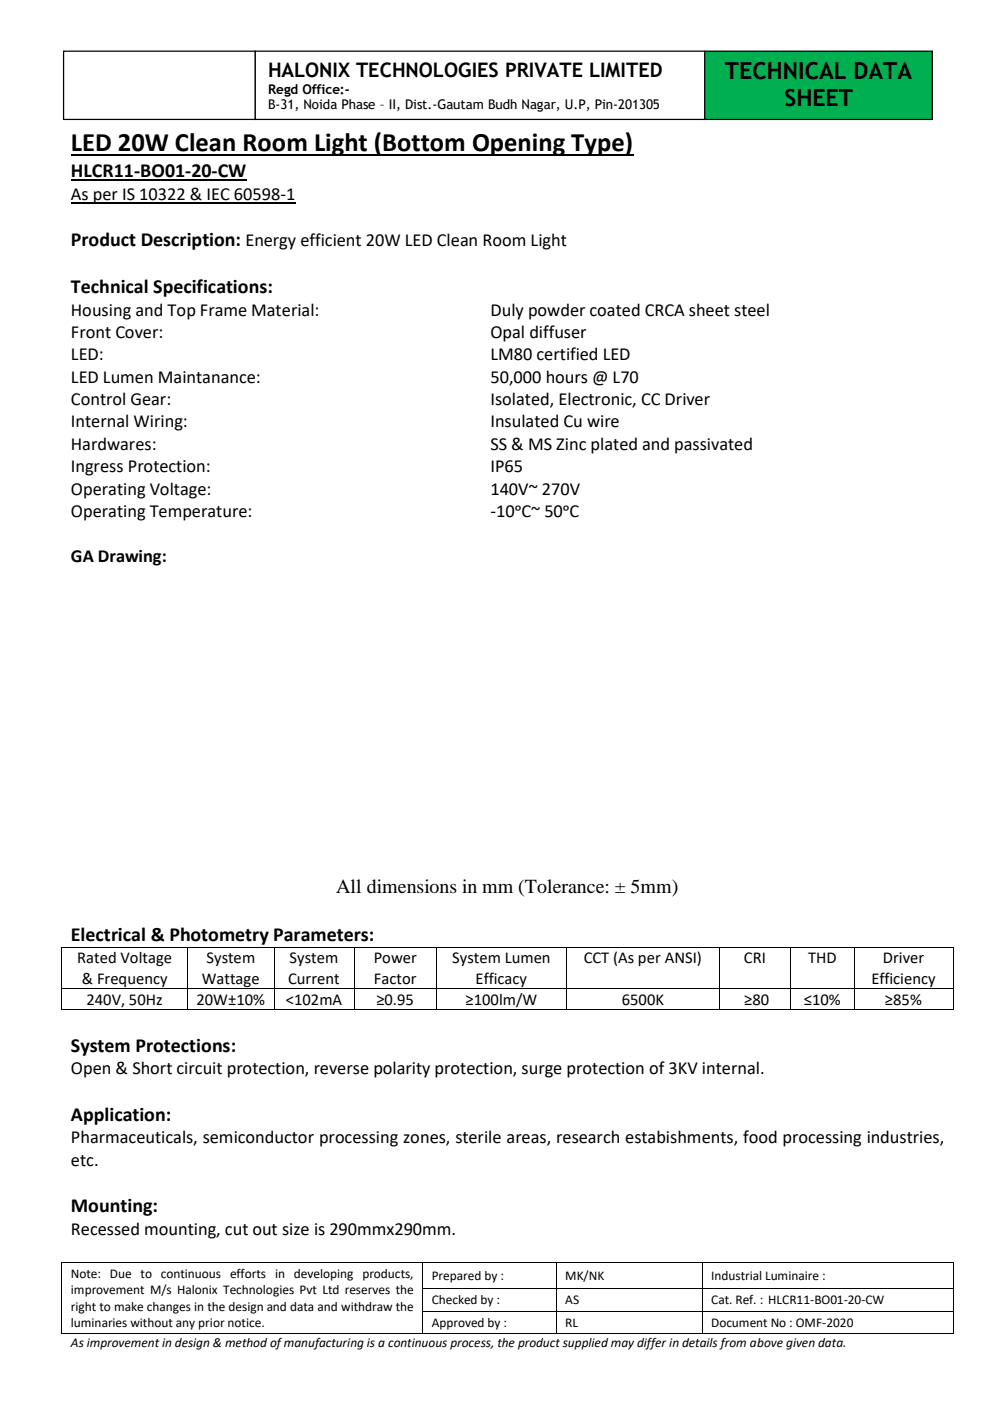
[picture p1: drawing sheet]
<svg xmlns="http://www.w3.org/2000/svg" width="210mm" height="297mm" viewBox="0 0 210 297" stroke-linecap="round" stroke-linejoin="round" font-family="sans-serif">
<defs><g id="words">
<text font-size="5.6" x="15" y="32">LED 20W Clean Room Light (Bottom Opening Type)</text>
<g font-size="5">
<text x="153.7" y="16.7">TECHNICAL DATA</text>
<text x="166.3" y="22.4">SHEET</text>
</g>
<g font-size="4.2">
<text x="56.8" y="16.3">HALONIX TECHNOLOGIES PRIVATE LIMITED</text>
<text x="15" y="37.6">HLCR11-BO01-20-CW</text>
<text x="15" y="52.2">Product Description: Energy efficient 20W LED Clean Room Light</text>
<text x="15" y="62.1">Technical Specifications:</text>
<text x="71.3" y="189.3">All dimensions in mm (Tolerance: ± 5mm)</text>
<text x="15" y="199.5">Electrical &amp; Photometry Parameters:</text>
<text x="15" y="222.9">System Protections:</text>
<text x="15" y="237.5">Application:</text>
<text x="15" y="256.9">Mounting:</text>
</g>
<g font-size="3.9">
<text x="15" y="42.4">As per IS 10322 &amp; IEC 60598-1</text>
<text x="15" y="66.9">Housing and Top Frame Material:</text>
<text x="15" y="71.6">Front Cover:</text>
<text x="103.9" y="66.9">Duly powder coated CRCA sheet steel</text>
<text x="103.9" y="71.6">Opal diffuser</text>
<text x="15" y="76.4">LED:</text>
<text x="103.9" y="76.4">LM80 certified LED</text>
<text x="15" y="81.1">LED Lumen Maintanance:</text>
<text x="103.9" y="81.1">50,000 hours @ L70</text>
<text x="15" y="85.9">Control Gear:</text>
<text x="103.9" y="85.9">Isolated, Electronic, CC Driver</text>
<text x="15" y="90.6">Internal Wiring:</text>
<text x="15" y="95.4">Hardwares:</text>
<text x="103.9" y="90.6">Insulated Cu wire</text>
<text x="103.9" y="95.4">SS &amp; MS Zinc plated and passivated</text>
<text x="15" y="100.1">Ingress Protection:</text>
<text x="103.9" y="100.1">IP65</text>
<text x="15" y="104.8">Operating Voltage:</text>
<text x="103.9" y="104.8">140V~ 270V</text>
<text x="15" y="109.6">Operating Temperature:</text>
<text x="103.9" y="109.6">-10ᵒC~ 50ᵒC</text>
<text x="15" y="119">GA Drawing:</text>
<text x="15" y="227.7">Open &amp; Short circuit protection, reverse polarity protection, surge protection of 3KV internal.</text>
<text x="15" y="242.3">Pharmaceuticals, semiconductor processing zones, sterile areas, research estabishments, food processing industries,</text>
<text x="15" y="247.1">etc.</text>
<text x="15" y="261.7">Recessed mounting, cut out size is 290mmx290mm.</text>
</g>
<g font-size="3.5">
<text x="16.4" y="204.2">Rated Voltage</text>
<text x="17.4" y="208.5">&amp; Frequency</text>
<text x="42.8" y="208.5">Wattage</text>
<text x="43.8" y="204.2">System</text>
<text x="61.1" y="208.5">Current</text>
<text x="61.4" y="204.2">System</text>
<text x="79.2" y="204.2">Power</text>
<text x="79.3" y="208.5">Factor</text>
<text x="95.9" y="204.2">System Lumen</text>
<text x="100.8" y="208.5">Efficacy</text>
<text x="123.7" y="204.2">CCT (As per ANSI)</text>
<text x="157.7" y="204.2">CRI</text>
<text x="171.3" y="204.2">THD</text>
<text x="184.7" y="208.5">Efficiency</text>
<text x="187.1" y="204.2">Driver</text>
<text x="18.3" y="213">240V, 50Hz</text>
<text x="41.7" y="213">20W±10%</text>
<text x="60.6" y="213">&lt;102mA</text>
<text x="79.8" y="213">≥0.95</text>
<text x="98.7" y="213">≥100lm/W</text>
<text x="131.8" y="213">6500K</text>
<text x="157.8" y="213">≥80</text>
<text x="170.4" y="213">≤10%</text>
<text x="187.6" y="213">≥85%</text>
</g>
<g font-size="2.8">
<text x="56.8" y="19.9">Regd Office:-</text>
<text x="56.8" y="23.2">B-31, Noida Phase – II, Dist.-Gautam Budh Nagar, U.P, Pin-201305</text>
<text x="15" y="270.9">Note: Due to continuous efforts in developing products,</text>
<text x="15" y="274.4">improvement M/s Halonix Technologies Pvt Ltd reserves the</text>
<text x="91.5" y="271.3">Prepared by :</text>
<text x="119.8" y="271.3">MK/NK</text>
<text x="150.7" y="271.3">Industrial Luminaire :</text>
<text x="15" y="277.8">right to make changes in the design and data and withdraw the</text>
<text x="15" y="281.3">luminaries without any prior notice.</text>
<text x="91.5" y="276.4">Checked by :</text>
<text x="91.5" y="281.3">Approved by :</text>
<text x="119.8" y="276.4">AS</text>
<text x="119.8" y="281.3">RL</text>
<text x="150.7" y="276.4">Cat. Ref. : HLCR11-BO01-20-CW</text>
<text x="150.7" y="281.3">Document No : OMF-2020</text>
<text x="15" y="285.4">As improvement in design &amp; method of manufacturing is a continuous process, the product supplied may differ in details from above given data.</text>
</g>
</g></defs>
<path d="M15 32.8h119.2" fill="none" stroke="#000" stroke-width=".38"/>
<path d="M15 38.2h37.2" fill="none" stroke="#000" stroke-width=".3"/>
<path d="M15 42.9h47.6" fill="none" stroke="#000" stroke-width=".25"/>
<g fill="#000">
<path d="M13 200.6h.2v.2h-.2z" fill-rule="evenodd"/>
<path d="M13 200.6h.2v.2h-.2z" fill-rule="evenodd"/>
<path d="M13 209.4h.2v.2h-.2z" fill-rule="evenodd"/>
<path d="M13 213.9h.2v.2h-.2z" fill-rule="evenodd"/>
<path d="M13 213.9h.2v.2h-.2z" fill-rule="evenodd"/>
<path d="M39.7 200.6h.2v.2h-.2z" fill-rule="evenodd"/>
<path d="M39.7 209.4h.2v.2h-.2z" fill-rule="evenodd"/>
<path d="M39.7 213.9h.2v.2h-.2z" fill-rule="evenodd"/>
<path d="M58.1 200.6h.2v.2h-.2z" fill-rule="evenodd"/>
<path d="M58.1 209.4h.2v.2h-.2z" fill-rule="evenodd"/>
<path d="M58.1 213.9h.2v.2h-.2z" fill-rule="evenodd"/>
<path d="M75 200.6h.2v.2h-.2z" fill-rule="evenodd"/>
<path d="M75 209.4h.2v.2h-.2z" fill-rule="evenodd"/>
<path d="M75 213.9h.2v.2h-.2z" fill-rule="evenodd"/>
<path d="M92.5 200.6h.1v.2h-.1z" fill-rule="evenodd"/>
<path d="M92.5 209.4h.1v.2h-.1z" fill-rule="evenodd"/>
<path d="M92.5 213.9h.1v.2h-.1z" fill-rule="evenodd"/>
<path d="M120 200.6h.2v.2h-.2z" fill-rule="evenodd"/>
<path d="M120 209.4h.2v.2h-.2z" fill-rule="evenodd"/>
<path d="M120 213.9h.2v.2h-.2z" fill-rule="evenodd"/>
<path d="M152.5 200.6h.2v.2h-.2z" fill-rule="evenodd"/>
<path d="M152.5 209.4h.2v.2h-.2z" fill-rule="evenodd"/>
<path d="M152.5 213.9h.2v.2h-.2z" fill-rule="evenodd"/>
<path d="M167.5 200.6h.2v.2h-.2z" fill-rule="evenodd"/>
<path d="M167.5 209.4h.2v.2h-.2z" fill-rule="evenodd"/>
<path d="M167.5 213.9h.2v.2h-.2z" fill-rule="evenodd"/>
<path d="M181 200.6h.2v.2h-.2z" fill-rule="evenodd"/>
<path d="M181 209.4h.2v.2h-.2z" fill-rule="evenodd"/>
<path d="M181 213.9h.2v.2h-.2z" fill-rule="evenodd"/>
<path d="M201.9 200.6h.2v.2h-.2z" fill-rule="evenodd"/>
<path d="M201.9 200.6h.2v.2h-.2z" fill-rule="evenodd"/>
<path d="M201.9 209.4h.2v.2h-.2z" fill-rule="evenodd"/>
<path d="M201.9 213.9h.2v.2h-.2z" fill-rule="evenodd"/>
<path d="M201.9 213.9h.2v.2h-.2z" fill-rule="evenodd"/>
<path d="M13 267.5h.2v.2h-.2z" fill-rule="evenodd"/>
<path d="M13 267.5h.2v.2h-.2z" fill-rule="evenodd"/>
<path d="M13 272.9h.2v.2h-.2z" fill-rule="evenodd"/>
<path d="M13 277.8h.2v.2h-.2z" fill-rule="evenodd"/>
<path d="M89.6 267.5h.1v.2h-.1z" fill-rule="evenodd"/>
<path d="M89.6 272.9h.1v.2h-.1z" fill-rule="evenodd"/>
<path d="M89.6 277.8h.1v.2h-.1z" fill-rule="evenodd"/>
<path d="M117.9 267.5h.2v.2h-.2z" fill-rule="evenodd"/>
<path d="M117.9 272.9h.2v.2h-.2z" fill-rule="evenodd"/>
<path d="M117.9 277.8h.2v.2h-.2z" fill-rule="evenodd"/>
<path d="M148.8 267.5h.1v.2h-.1z" fill-rule="evenodd"/>
<path d="M148.8 272.9h.1v.2h-.1z" fill-rule="evenodd"/>
<path d="M148.8 277.8h.1v.2h-.1z" fill-rule="evenodd"/>
<path d="M201.9 267.5h.2v.2h-.2z" fill-rule="evenodd"/>
<path d="M201.9 267.5h.2v.2h-.2z" fill-rule="evenodd"/>
<path d="M201.9 272.9h.2v.2h-.2z" fill-rule="evenodd"/>
<path d="M201.9 277.8h.2v.2h-.2z" fill-rule="evenodd"/>
<path d="M13 282.6h.2v.2h-.2z" fill-rule="evenodd"/>
<path d="M13 282.6h.2v.2h-.2z" fill-rule="evenodd"/>
<path d="M89.6 282.6h.1v.2h-.1z" fill-rule="evenodd"/>
<path d="M117.9 282.6h.2v.2h-.2z" fill-rule="evenodd"/>
<path d="M148.8 282.6h.1v.2h-.1z" fill-rule="evenodd"/>
<path d="M201.9 282.6h.2v.2h-.2z" fill-rule="evenodd"/>
<path d="M201.9 282.6h.2v.2h-.2z" fill-rule="evenodd"/>
</g>
<g fill="none" stroke="#000" stroke-width=".21">
<path d="M13.1 200.8v8.6M13.1 209.6v4.3M13.2 200.7h26.5M13.2 209.5h26.5M13.2 214h26.5M39.8 200.8v8.6M39.8 209.6v4.3M39.9 200.7h18.2M39.9 209.5h18.2M39.9 214h18.2M58.2 200.8v8.6M58.2 209.6v4.3"/>
<path d="M58.3 200.7h16.7M58.3 209.5h16.7M58.3 214h16.7M75.1 200.8v8.6M75.1 209.6v4.3M75.2 200.7h17.3M75.2 209.5h17.3M75.2 214h17.3M92.6 200.8v8.6M92.6 209.6v4.3M92.6 200.7h27.4M92.6 209.5h27.4"/>
<path d="M92.6 214h27.4M120.1 200.8v8.6M120.1 209.6v4.3M120.2 200.7h32.3M120.2 209.5h32.3M120.2 214h32.3M152.6 200.8v8.6M152.6 209.6v4.3M152.7 200.7h14.8M152.7 209.5h14.8M152.7 214h14.8M167.6 200.8v8.6"/>
<path d="M167.6 209.6v4.3M167.7 200.7h13.3M167.7 209.5h13.3M167.7 214h13.3M181.1 200.8v8.6M181.1 209.6v4.3M181.2 200.7h20.7M181.2 209.5h20.7M181.2 214h20.7M202 200.8v8.6M202 209.6v4.3M13.1 267.7v5.2"/>
<path d="M13.1 273.1v4.7M13.1 278v4.6M13.2 267.6h76.4M89.6 267.7v5.2M89.6 273.1v4.7M89.6 278v4.6M89.7 267.6h28.2M89.7 273h28.2M89.7 277.9h28.2M118 267.7v5.2M118 273.1v4.7M118 278v4.6"/>
<path d="M118.1 267.6h30.7M118.1 273h30.7M118.1 277.9h30.7M148.8 267.7v5.2M148.8 273.1v4.7M148.8 278v4.6M148.9 267.6h53M148.9 273h53M148.9 277.9h53M202 267.7v5.2M202 273.1v4.7M202 278v4.6"/>
<path d="M13.2 282.7h76.4M89.7 282.7h28.2M118.1 282.7h30.7M148.9 282.7h53"/>
</g>
<path d="M149.4 10.8h48.2v14.5h-48.2z" fill-rule="evenodd" fill="#00b050"/>
<path d="M149.4 10.8h48.2v14.5h-48.2z" fill="none" stroke="#000" stroke-width=".26"/>
<path d="M13.5 10.8h40.6v14.5h-40.6z" fill-rule="evenodd" fill="#fff"/>
<path d="M13.5 10.8h40.6v14.5h-40.6z" fill="none" stroke="#000" stroke-width=".26"/>
<path d="M54.1 10.8h95.3v14.5h-95.3z" fill-rule="evenodd" fill="#fff"/>
<path d="M54.1 10.8h95.3v14.5h-95.3z" fill="none" stroke="#000" stroke-width=".26"/>
<use href="#words"/>
</svg>
